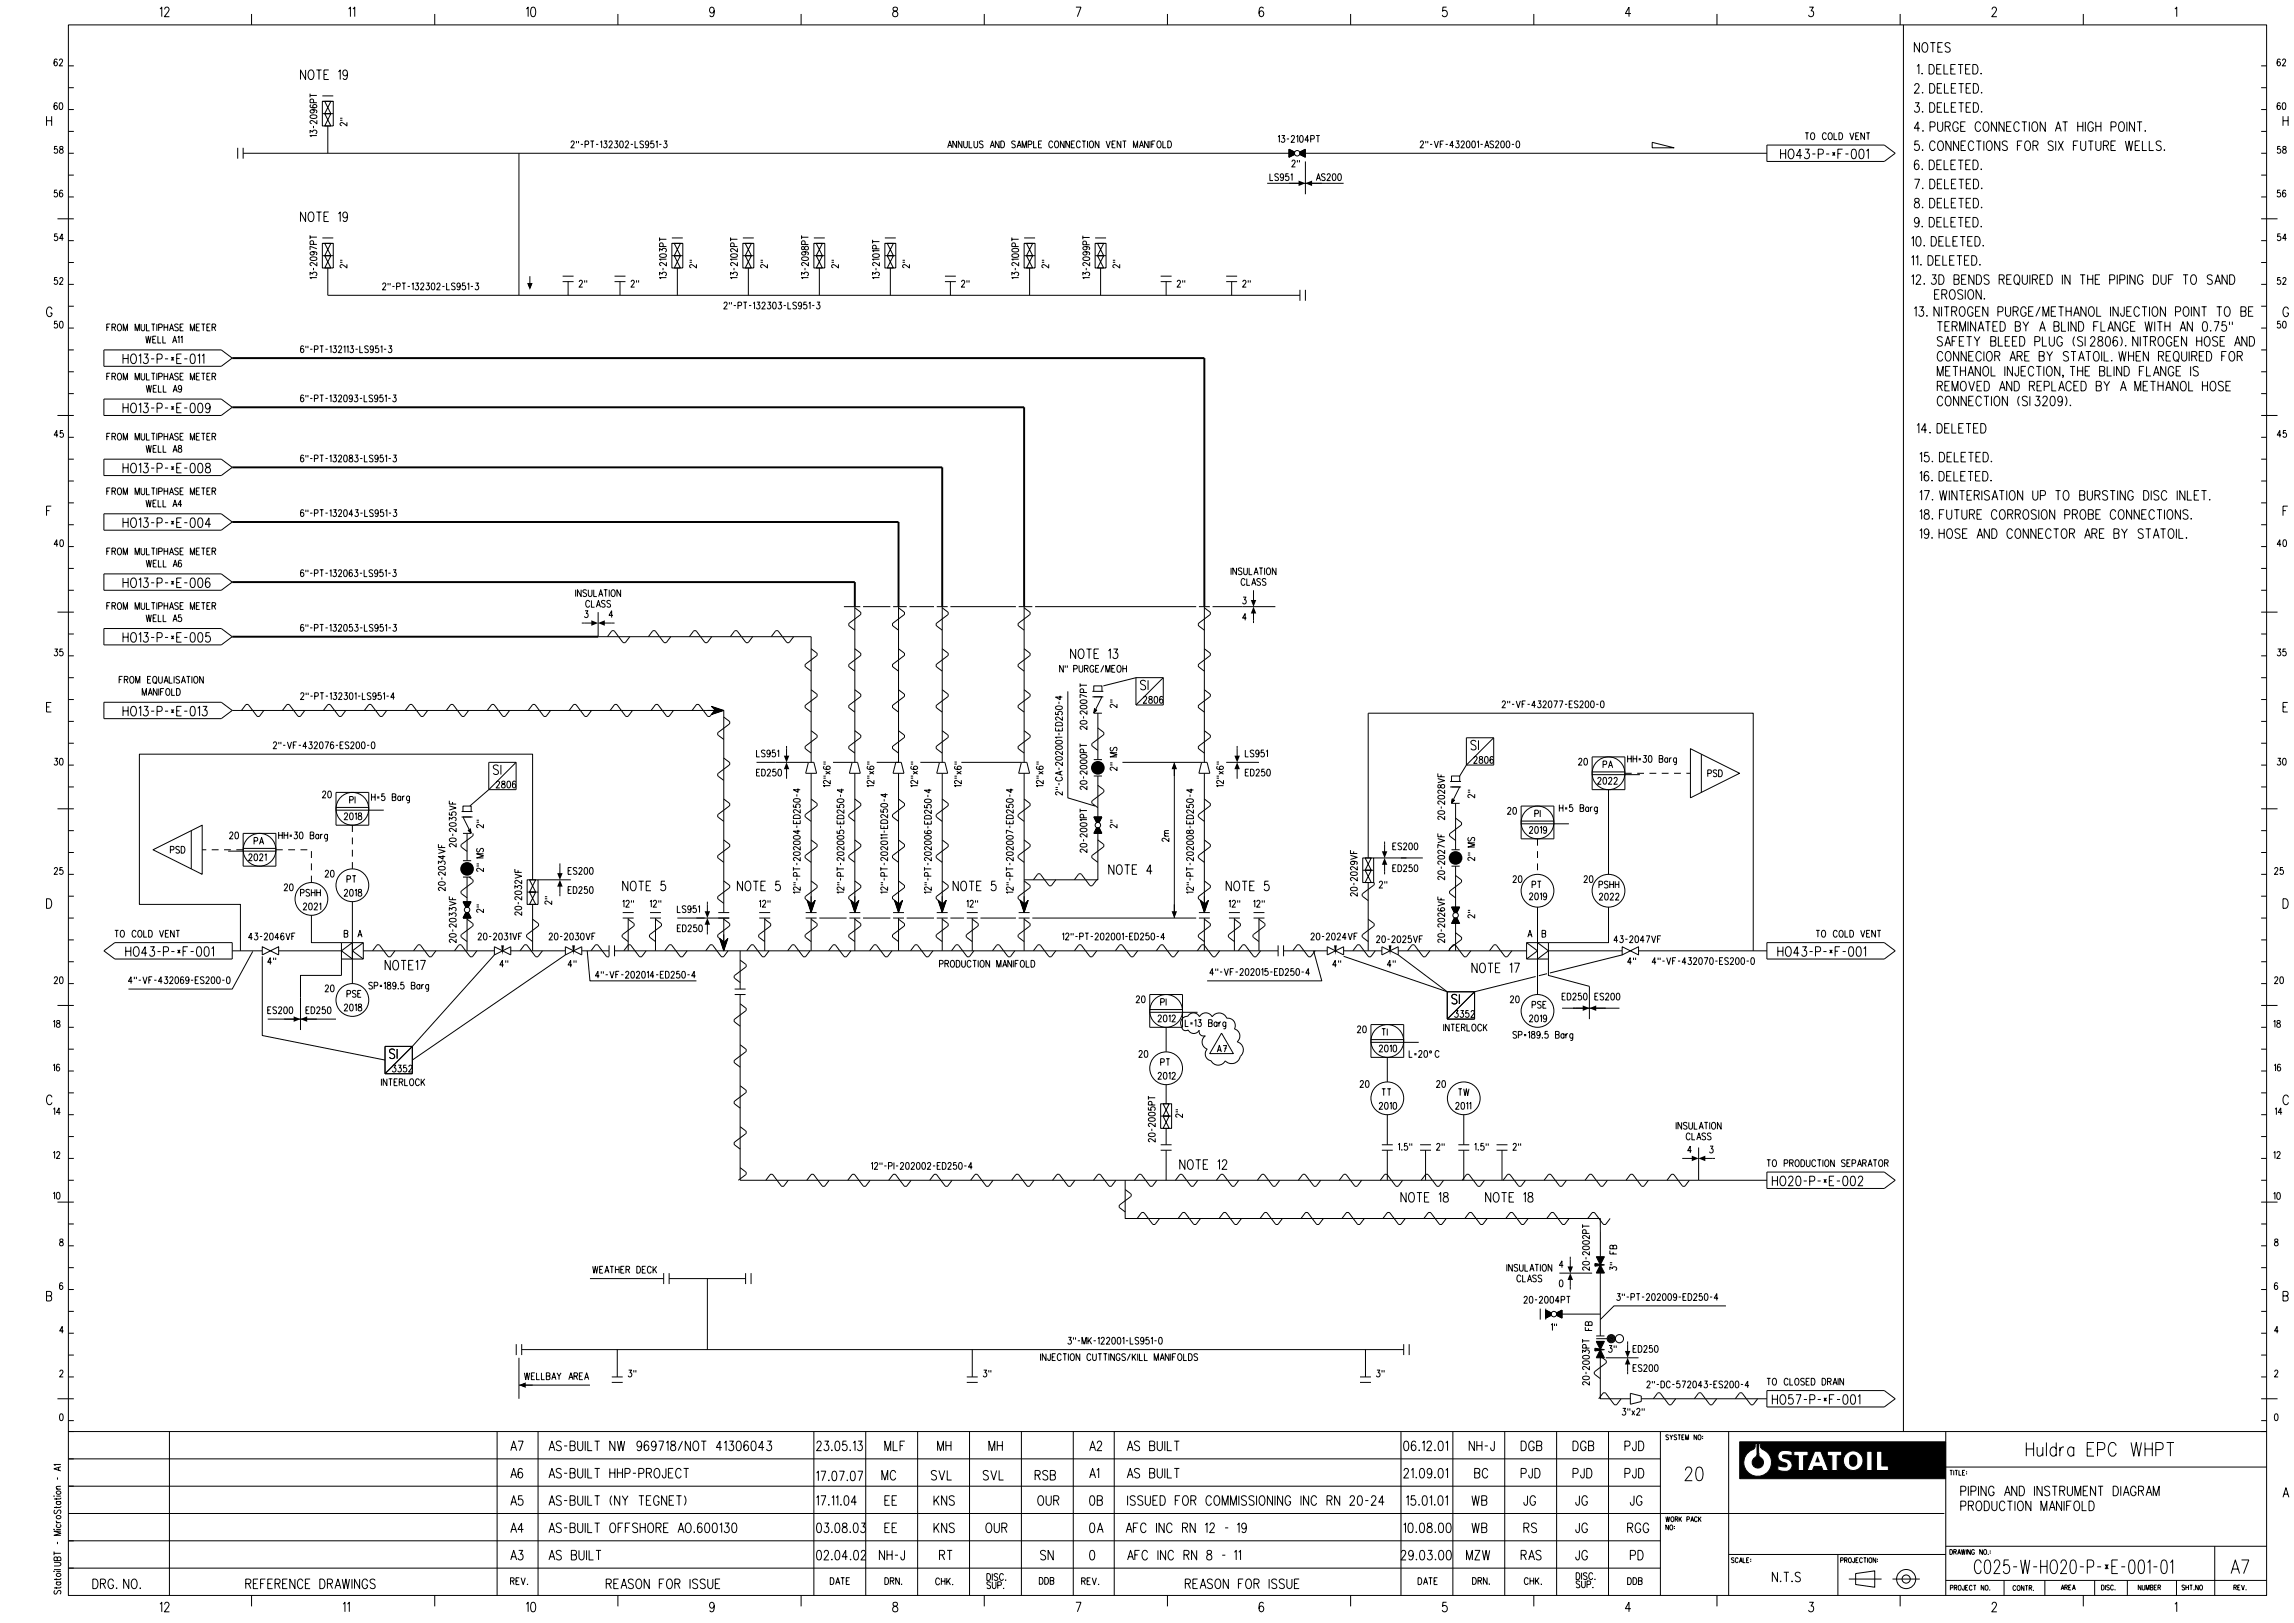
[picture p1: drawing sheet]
<svg xmlns="http://www.w3.org/2000/svg" width="1189mm" height="841mm" viewBox="0 0 1189 841" stroke-linecap="round" stroke-linejoin="round" font-family="sans-serif">
<defs><g id="words">
<g font-size="7.1">
<text x="1050" y="755">Huldra EPC WHPT</text>
<text x="873" y="767">20</text>
<text x="1023" y="815">C025-W-HO20-P-*E-001-01</text>
<text x="1156" y="815">A7</text>
</g>
<g font-size="5">
<text x="83" y="9">12</text>
<text x="181" y="9">11</text>
<text x="273" y="9">10</text>
<text x="368" y="9">9</text>
<text x="463" y="9">8</text>
<text x="558" y="9">7</text>
<text x="653" y="9">6</text>
<text x="748" y="9">5</text>
<text x="842" y="9">4</text>
<text x="937" y="9">3</text>
<text x="1032" y="9">2</text>
<text x="1127" y="9">1</text>
<text x="992" y="27">NOTES</text>
<text x="156" y="41">NOTE 19</text>
<text x="994" y="38">1. DELETED.</text>
<text x="992" y="48">2. DELETED.</text>
<text x="992" y="58">3. DELETED.</text>
<text x="24" y="65">H</text>
<text x="1183" y="65">H</text>
<text x="992" y="68">4. PURGE CONNECTION AT HIGH POINT.</text>
<text x="992" y="78">5. CONNECTIONS FOR SIX FUTURE WELLS.</text>
<text x="923" y="82">HO43-P-*F-001</text>
<text x="992" y="88">6. DELETED.</text>
<text x="992" y="98">7. DELETED.</text>
<text x="992" y="108">8. DELETED.</text>
<text x="156" y="115">NOTE 19</text>
<text x="992" y="118">9. DELETED.</text>
<text x="991" y="128">10. DELETED.</text>
<text x="991" y="137">11. DELETED.</text>
<text x="991" y="147">12. 3D BENDS REQUIRED IN THE PIPING DUF TO SAND</text>
<text x="997" y="155">EROSION.</text>
<text x="24" y="164">G</text>
<text x="992" y="164">13. NITROGEN PURGE/METHANOL INJECTION POINT TO BE</text>
<text x="1183" y="164">G</text>
<text x="997" y="172">TERMINATED BY A BLIND FLANGE WITH AN 0.75&quot;</text>
<text x="997" y="179">SAFETY BLEED PLUG (SI 2806). NITROGEN HOSE AND</text>
<text x="64" y="188">HO13-P-*E-011</text>
<text x="997" y="187">CONNECIOR ARE BY STATOIL. WHEN REQUIRED FOR</text>
<text x="997" y="195">METHANOL INJECTION, THE BLIND FLANGE IS</text>
<text x="997" y="203">REMOVED AND REPLACED BY A METHANOL HOSE</text>
<text x="64" y="214">HO13-P-*E-009</text>
<text x="998" y="210">CONNECTION (SI 3209).</text>
<text x="994" y="224">14. DELETED</text>
<text x="995" y="239">15. DELETED.</text>
<text x="64" y="245">HO13-P-*E-008</text>
<text x="995" y="249">16. DELETED.</text>
<text x="995" y="259">17. WINTERISATION UP TO BURSTING DISC INLET.</text>
<text x="24" y="267">F</text>
<text x="995" y="269">18. FUTURE CORROSION PROBE CONNECTIONS.</text>
<text x="1183" y="267">F</text>
<text x="64" y="273">HO13-P-*E-004</text>
<text x="995" y="279">19. HOSE AND CONNECTOR ARE BY STATOIL.</text>
<text x="64" y="304">HO13-P-*E-006</text>
<text x="64" y="333">HO13-P-*E-005</text>
<text x="555" y="341">NOTE 13</text>
<text x="591" y="357">SI</text>
<text x="24" y="369">E</text>
<text x="64" y="371">HO13-P-*E-013</text>
<text x="1183" y="369">E</text>
<text x="762" y="389">SI</text>
<text x="256" y="401">SI</text>
<text x="575" y="453">NOTE 4</text>
<text x="323" y="462">NOTE 5</text>
<text x="382" y="462">NOTE 5</text>
<text x="494" y="462">NOTE 5</text>
<text x="636" y="462">NOTE 5</text>
<text x="24" y="471">D</text>
<text x="1183" y="471">D</text>
<text x="65" y="496">HO43-P-*F-001</text>
<text x="921" y="496">HO43-P-*F-001</text>
<text x="200" y="503">NOTE17</text>
<text x="763" y="504">NOTE 17</text>
<text x="752" y="520">SI</text>
<text x="202" y="549">SI</text>
<text x="24" y="572">C</text>
<text x="1183" y="572">C</text>
<text x="611" y="606">NOTE 12</text>
<text x="919" y="614">HO20-P-*E-002</text>
<text x="726" y="623">NOTE 18</text>
<text x="770" y="623">NOTE 18</text>
<text x="24" y="674">B</text>
<text x="1183" y="674">B</text>
<text x="919" y="728">HO57-P-*F-001</text>
<text x="265" y="752">A7</text>
<text x="285" y="752">AS-BUILT NW 969718/NOT 41306043</text>
<text x="423" y="752">23.05.13</text>
<text x="459" y="752">MLF</text>
<text x="486" y="752">MH</text>
<text x="513" y="752">MH</text>
<text x="565" y="752">A2</text>
<text x="579" y="752">AS BUILT</text>
<text x="728" y="752">06.12.01</text>
<text x="762" y="752">NH-J</text>
<text x="788" y="752">DGB</text>
<text x="815" y="752">DGB</text>
<text x="842" y="752">PJD</text>
<text x="265" y="766">A6</text>
<text x="285" y="766">AS-BUILT HHP-PROJECT</text>
<text x="423" y="767">17.07.07</text>
<text x="457" y="767">MC</text>
<text x="483" y="767">SVL</text>
<text x="510" y="767">SVL</text>
<text x="537" y="767">RSB</text>
<text x="565" y="766">A1</text>
<text x="583" y="766">AS BUILT</text>
<text x="728" y="766">21.09.01</text>
<text x="764" y="766">BC</text>
<text x="788" y="766">PJD</text>
<text x="815" y="766">PJD</text>
<text x="842" y="766">PJD</text>
<text x="1016" y="775">PIPING AND INSTRUMENT DIAGRAM</text>
<text x="1183" y="776">A</text>
<text x="265" y="780">A5</text>
<text x="285" y="780">AS-BUILT (NY TEGNET)</text>
<text x="423" y="780">17.11.04</text>
<text x="459" y="780">EE</text>
<text x="484" y="780">KNS</text>
<text x="538" y="780">OUR</text>
<text x="565" y="780">0B</text>
<text x="578" y="780">ISSUED FOR COMMISSIONING INC RN 20-24</text>
<text x="729" y="780">15.01.01</text>
<text x="763" y="780">WB</text>
<text x="790" y="780">JG</text>
<text x="817" y="780">JG</text>
<text x="845" y="780">JG</text>
<text x="1016" y="783">PRODUCTION MANIFOLD</text>
<text x="265" y="794">A4</text>
<text x="285" y="794">AS-BUILT OFFSHORE AO.600130</text>
<text x="423" y="794">03.08.03</text>
<text x="459" y="794">EE</text>
<text x="484" y="794">KNS</text>
<text x="511" y="794">OUR</text>
<text x="565" y="794">0A</text>
<text x="580" y="794">AFC INC RN 12 - 19</text>
<text x="728" y="794">10.08.00</text>
<text x="763" y="794">WB</text>
<text x="790" y="794">RS</text>
<text x="817" y="794">JG</text>
<text x="844" y="794">RGG</text>
<text x="265" y="808">A3</text>
<text x="285" y="808">AS BUILT</text>
<text x="423" y="808">02.04.02</text>
<text x="456" y="808">NH-J</text>
<text x="487" y="808">RT</text>
<text x="539" y="808">SN</text>
<text x="565" y="808">0</text>
<text x="577" y="808">AFC INC RN 8 - 11</text>
<text x="726" y="808">29.03.00</text>
<text x="760" y="808">MZW</text>
<text x="788" y="808">RAS</text>
<text x="817" y="808">JG</text>
<text x="845" y="808">PD</text>
<text x="919" y="820">N.T.S</text>
<text x="48" y="823">DRG. NO.</text>
<text x="127" y="823">REFERENCE DRAWINGS</text>
<text x="314" y="823">REASON FOR ISSUE</text>
<text x="614" y="823">REASON FOR ISSUE</text>
<text x="83" y="835">12</text>
<text x="178" y="835">11</text>
<text x="273" y="835">10</text>
<text x="368" y="835">9</text>
<text x="463" y="835">8</text>
<text x="558" y="835">7</text>
<text x="653" y="835">6</text>
<text x="748" y="835">5</text>
<text x="842" y="835">4</text>
<text x="937" y="835">3</text>
<text x="1032" y="835">2</text>
<text x="1127" y="835">1</text>
</g>
<g font-size="3.5">
<text x="28" y="34">62</text>
<text x="1180" y="34">62</text>
<text x="28" y="57">60</text>
<text x="1180" y="57">60</text>
<text x="296" y="77">2&quot;-PT-132302-LS951-3</text>
<text x="491" y="77">ANNULUS AND SAMPLE CONNECTION VENT MANIFOLD</text>
<text x="662" y="74">13-2104PT</text>
<text x="736" y="77">2&quot;-VF-432001-AS200-0</text>
<text x="936" y="72">TO COLD VENT</text>
<text x="28" y="79">58</text>
<text x="1180" y="79">58</text>
<text x="670" y="86">2&quot;</text>
<text x="658" y="94">LS951</text>
<text x="682" y="94">AS200</text>
<text x="28" y="102">56</text>
<text x="1180" y="102">56</text>
<text x="28" y="125">54</text>
<text x="1180" y="125">54</text>
<text x="28" y="147">52</text>
<text x="300" y="149">2&quot;</text>
<text x="327" y="149">2&quot;</text>
<text x="498" y="149">2&quot;</text>
<text x="610" y="149">2&quot;</text>
<text x="644" y="149">2&quot;</text>
<text x="1180" y="147">52</text>
<text x="198" y="150">2&quot;-PT-132302-LS951-3</text>
<text x="375" y="160">2&quot;-PT-132303-LS951-3</text>
<text x="28" y="170">50</text>
<text x="55" y="171">FROM MULTIPHASE METER</text>
<text x="1180" y="170">50</text>
<text x="74" y="178">WELL A11</text>
<text x="156" y="183">6&quot;-PT-132113-LS951-3</text>
<text x="55" y="197">FROM MULTIPHASE METER</text>
<text x="74" y="203">WELL A9</text>
<text x="156" y="208">6&quot;-PT-132093-LS951-3</text>
<text x="28" y="227">45</text>
<text x="1180" y="227">45</text>
<text x="55" y="228">FROM MULTIPHASE METER</text>
<text x="74" y="234">WELL A8</text>
<text x="156" y="239">6&quot;-PT-132083-LS951-3</text>
<text x="55" y="256">FROM MULTIPHASE METER</text>
<text x="74" y="263">WELL A4</text>
<text x="156" y="268">6&quot;-PT-132043-LS951-3</text>
<text x="28" y="283">40</text>
<text x="55" y="287">FROM MULTIPHASE METER</text>
<text x="1180" y="283">40</text>
<text x="74" y="294">WELL A6</text>
<text x="156" y="299">6&quot;-PT-132063-LS951-3</text>
<text x="638" y="298">INSULATION</text>
<text x="643" y="303">CLASS</text>
<text x="298" y="309">INSULATION</text>
<text x="55" y="316">FROM MULTIPHASE METER</text>
<text x="304" y="315">CLASS</text>
<text x="644" y="313">3</text>
<text x="74" y="322">WELL A5</text>
<text x="303" y="320">3</text>
<text x="316" y="320">4</text>
<text x="644" y="321">4</text>
<text x="156" y="327">6&quot;-PT-132053-LS951-3</text>
<text x="28" y="340">35</text>
<text x="1180" y="340">35</text>
<text x="549" y="348">N&quot; PURGE/MEOH</text>
<text x="62" y="354">FROM EQUALISATION</text>
<text x="74" y="360">MANIFOLD</text>
<text x="156" y="362">2&quot;-PT-132301-LS951-4</text>
<text x="593" y="364">2806</text>
<text x="779" y="367">2&quot;-VF-432077-ES200-0</text>
<text x="142" y="388">2&quot;-VF-432076-ES200-0</text>
<text x="392" y="392">LS951</text>
<text x="645" y="392">LS951</text>
<text x="764" y="396">2806</text>
<text x="844" y="395">HH=30 Barg</text>
<text x="28" y="396">30</text>
<text x="818" y="396">20</text>
<text x="831" y="398">PA</text>
<text x="1180" y="396">30</text>
<text x="392" y="402">ED250</text>
<text x="645" y="402">ED250</text>
<text x="828" y="406">2022</text>
<text x="885" y="402">PSD</text>
<text x="167" y="413">20</text>
<text x="257" y="408">2806</text>
<text x="181" y="416">PI</text>
<text x="193" y="415">H=5 Barg</text>
<text x="178" y="425">2018</text>
<text x="781" y="422">20</text>
<text x="795" y="423">PI</text>
<text x="808" y="421">H=5 Barg</text>
<text x="793" y="432">2019</text>
<text x="119" y="435">20</text>
<text x="132" y="437">PA</text>
<text x="144" y="435">HH=30 Barg</text>
<text x="88" y="442">PSD</text>
<text x="722" y="440">ES200</text>
<text x="129" y="446">2021</text>
<text x="28" y="453">25</text>
<text x="168" y="454">20</text>
<text x="294" y="453">ES200</text>
<text x="722" y="452">ED250</text>
<text x="1179" y="453">25</text>
<text x="147" y="462">20</text>
<text x="180" y="457">PT</text>
<text x="715" y="460">2&quot;</text>
<text x="784" y="457">20</text>
<text x="794" y="460">PT</text>
<text x="821" y="457">20</text>
<text x="829" y="460">PSHH</text>
<text x="156" y="464">PSHH</text>
<text x="178" y="464">2018</text>
<text x="294" y="463">ED250</text>
<text x="793" y="466">2019</text>
<text x="829" y="466">2022</text>
<text x="157" y="471">2021</text>
<text x="323" y="470">12&quot;</text>
<text x="337" y="470">12&quot;</text>
<text x="351" y="473">LS951</text>
<text x="394" y="470">12&quot;</text>
<text x="501" y="470">12&quot;</text>
<text x="637" y="470">12&quot;</text>
<text x="650" y="470">12&quot;</text>
<text x="60" y="486">TO COLD VENT</text>
<text x="178" y="486">B</text>
<text x="185" y="486">A</text>
<text x="351" y="483">ED250</text>
<text x="792" y="486">A</text>
<text x="799" y="486">B</text>
<text x="941" y="486">TO COLD VENT</text>
<text x="129" y="487">43-2046VF</text>
<text x="248" y="487">20-2031VF</text>
<text x="285" y="487">20-2030VF</text>
<text x="551" y="487">12&quot;-PT-202001-ED250-4</text>
<text x="679" y="487">20-2024VF</text>
<text x="713" y="488">20-2025VF</text>
<text x="837" y="488">43-2047VF</text>
<text x="139" y="500">4&quot;</text>
<text x="259" y="501">4&quot;</text>
<text x="294" y="501">4&quot;</text>
<text x="487" y="501">PRODUCTION MANIFOLD</text>
<text x="691" y="501">4&quot;</text>
<text x="719" y="501">4&quot;</text>
<text x="844" y="500">4&quot;</text>
<text x="856" y="500">4&quot;-VF-432070-ES200-0</text>
<text x="28" y="510">20</text>
<text x="67" y="510">4&quot;-VF-432069-ES200-0</text>
<text x="309" y="507">4&quot;-VF-202014-ED250-4</text>
<text x="627" y="505">4&quot;-VF-202015-ED250-4</text>
<text x="1179" y="510">20</text>
<text x="168" y="514">20</text>
<text x="191" y="513">SP=189.5 Barg</text>
<text x="180" y="517">PSE</text>
<text x="589" y="520">20</text>
<text x="602" y="521">PI</text>
<text x="783" y="520">20</text>
<text x="810" y="518">ED250</text>
<text x="827" y="518">ES200</text>
<text x="139" y="525">ES200</text>
<text x="159" y="525">ED250</text>
<text x="178" y="524">2018</text>
<text x="754" y="527">3352</text>
<text x="794" y="522">PSE</text>
<text x="28" y="532">18</text>
<text x="600" y="529">2012</text>
<text x="614" y="532">L=13 Barg</text>
<text x="793" y="529">2019</text>
<text x="1178" y="532">18</text>
<text x="703" y="535">20</text>
<text x="716" y="537">TI</text>
<text x="748" y="534">INTERLOCK</text>
<text x="784" y="538">SP=189.5 Barg</text>
<text x="631" y="545">A7</text>
<text x="715" y="545">2010</text>
<text x="590" y="548">20</text>
<text x="730" y="548">L=20°C</text>
<text x="28" y="555">16</text>
<text x="203" y="555">3352</text>
<text x="602" y="552">PT</text>
<text x="1179" y="555">16</text>
<text x="198" y="563">INTERLOCK</text>
<text x="600" y="559">2012</text>
<text x="705" y="563">20</text>
<text x="745" y="563">20</text>
<text x="716" y="568">TT</text>
<text x="756" y="568">TW</text>
<text x="715" y="575">2010</text>
<text x="754" y="575">2011</text>
<text x="28" y="578">14</text>
<text x="1179" y="578">14</text>
<text x="869" y="585">INSULATION</text>
<text x="874" y="591">CLASS</text>
<text x="725" y="596">1.5&quot;</text>
<text x="745" y="596">2&quot;</text>
<text x="764" y="596">1.5&quot;</text>
<text x="784" y="596">2&quot;</text>
<text x="875" y="597">4</text>
<text x="886" y="597">3</text>
<text x="28" y="600">12</text>
<text x="452" y="606">12&quot;-PI-202002-ED250-4</text>
<text x="916" y="605">TO PRODUCTION SEPARATOR</text>
<text x="1178" y="600">12</text>
<text x="28" y="621">10</text>
<text x="1178" y="621">10</text>
<text x="31" y="646">8</text>
<text x="1179" y="646">8</text>
<text x="307" y="660">WEATHER DECK</text>
<text x="781" y="659">INSULATION</text>
<text x="808" y="657">4</text>
<text x="786" y="664">CLASS</text>
<text x="31" y="668">6</text>
<text x="808" y="667">0</text>
<text x="1179" y="668">6</text>
<text x="790" y="675">20-2004PT</text>
<text x="838" y="674">3&quot;-PT-202009-ED250-4</text>
<text x="804" y="689">1&quot;</text>
<text x="31" y="691">4</text>
<text x="1179" y="691">4</text>
<text x="553" y="697">3&quot;-MK-122001-LS951-0</text>
<text x="834" y="701">3&quot;</text>
<text x="846" y="701">ED250</text>
<text x="539" y="705">INJECTION CUTTINGS/KILL MANIFOLDS</text>
<text x="31" y="713">2</text>
<text x="326" y="713">3&quot;</text>
<text x="510" y="713">3&quot;</text>
<text x="713" y="713">3&quot;</text>
<text x="846" y="711">ES200</text>
<text x="1179" y="713">2</text>
<text x="272" y="715">WELLBAY AREA</text>
<text x="854" y="719">2&quot;-DC-572043-ES200-4</text>
<text x="916" y="718">TO CLOSED DRAIN</text>
<text x="31" y="736">0</text>
<text x="841" y="733">3&quot;x2&quot;</text>
<text x="1179" y="736">0</text>
<text x="265" y="821">REV.</text>
<text x="430" y="821">DATE</text>
<text x="459" y="821">DRN.</text>
<text x="485" y="821">CHK.</text>
<text x="512" y="819">DISC.</text>
<text x="539" y="821">DDB</text>
<text x="561" y="821">REV.</text>
<text x="735" y="821">DATE</text>
<text x="763" y="821">DRN.</text>
<text x="790" y="821">CHK.</text>
<text x="817" y="818">DISC.</text>
<text x="844" y="821">DDB</text>
<text x="512" y="823">SUP.</text>
<text x="817" y="823">SUP.</text>
</g>
<g font-size="2.8">
<text x="32" y="792" transform="rotate(-90 32 792)">croStati</text>
<text x="32" y="800" transform="rotate(-90 32 800)">- Mi</text>
</g>
<g font-size="2.5">
<text x="863" y="746">SYSTEM NO:</text>
<text x="1011" y="764">TITLE:</text>
<text x="863" y="789">WORK PACK</text>
<text x="863" y="793">NO:</text>
<text x="897" y="810">SCALE:</text>
<text x="954" y="810">PROJECTION:</text>
<text x="1011" y="805">DRAWING NO.:</text>
<text x="1011" y="824">PROJECT NO.</text>
<text x="1043" y="824">CONTR.</text>
<text x="1068" y="824">AREA</text>
<text x="1089" y="824">DISC.</text>
<text x="1108" y="824">NUMBER</text>
<text x="1131" y="824">SHT.NO</text>
<text x="1158" y="824">REV.</text>
</g>
</g></defs>
<g fill="none" stroke="#000" stroke-width=".52">
<path d="M35 13h1140v814h-1140zM130 7v6M225 7v6M320 7v6M415 7v6M510 7v6M605 7v6M700 7v6M795 7v6M890 7v6M985 7v6M987 13v729"/>
<path d="M1080 7v6M35 34h3M1172 34h3M35 57h3M35 45h3M161 49h3M161 49v1M161 60a1.7 1.7 0 0 1 2-1 1.7 1.7 0 0 1 1 2 1.8 1.8 0 0 1-2 1 1.8 1.8 0 0 1-1-2zM161 54a1.7 1.7 0 0 0 1 2 1.7 1.7 0 0 0 2-1 1 1 0 0 0-1-1 1 1 0 0 0 0 2M162 57h1a1.1 1.1 0 0 1-1 2 1.1 1.1 0 0 1-1-2h3v1M163 53l-1-1h-1v1h3M167 53h6"/>
<path d="M167 50h6M167 53h6v12h-6zM167 59h6M168 59h3l-1 3zM168 53h3l-1 3zM1172 57h3M1172 45h3M35 79h3M35 68h3M123 77v5M126 79h542M126 77v5"/>
<path d="M161 69v-1h1a1 1 0 0 1 2 0 1 1 0 0 1 0 1M162 65v1M164 70h-3v1M164 62v2l-3-2v2h1M170 65v14M170 62l1 3h-3zM176 62h1M176 61h1M180 63v2l-3-2-1 2h1M269 79v74M668 77v4M669 78v3"/>
<path d="M670 78v3M670 78v2M671 79v1M674 79l3-2v5l-3-2M674 79h.1M674 79v1M674 78v2M675 78v3M676 78v3M676 77v4M677 79h239M856 74l12 3h-12z"/>
<path d="M916 75h61l5 4-5 5h-61zM1172 79h3M1172 68h3M35 91h3M657 95h39M671 80l-3 2v-5l3 2v1M674 80h.1M677 84v17M1172 91h3M30 113h8M35 102h3M1172 113h8"/>
<path d="M1172 102h3M35 136h3M35 125h3M161 122v2M161 123h3M161 134a1.7 1.7 0 0 1 2-1 1.7 1.7 0 0 1 1 2 1.8 1.8 0 0 1-2 0 1.8 1.8 0 0 1-1-1zM162 130l1 1a.9 .9 0 0 1-1 1 .9 .9 0 0 1-1-1h3v1M162 139v1M163 127l-1-2h-1v2h3M164 129l-3-1v1M164 136v2l-3-2v1l1 1M167 126h6"/>
<path d="M167 123h6M167 126h6v13h-6zM167 132h6M168 132h3l-1 4zM168 126h3l-1 3zM170 139v14h504M170 136l1 3h-3zM176 136h1M176 135h1M180 137v2l-3-2-1 1 1 1M342 130v-1l1 1a1.1 1.1 0 0 1 2-1 1 1 0 0 1 0 2M342 124h3"/>
<path d="M342 123v2M342 132a1.7 1.7 0 0 1 2-1 1.7 1.7 0 0 1 1 2 1.8 1.8 0 0 1-2 1 1.8 1.8 0 0 1-1-2zM344 139v1M344 128v-2h-2v2h3M345 134h-3l1 1M345 136v2l-2-2-1 1 1 1M348 126h6v13h-6zM348 132h6M348 126h6M348 123h6M349 132h4l-2 4zM349 126h4l-2 3z"/>
<path d="M351 136l2 3h-4zM351 139v14M357 136h2M357 135h2M361 137v2l-3-2-1 1 1 1M379 124h3M379 123v2M379 132a1.7 1.7 0 0 1 2-1 1.7 1.7 0 0 1 1 2 1.8 1.8 0 0 1-2 1 1.8 1.8 0 0 1-1-2zM380 139v1M381 128l-1-2h-1v2h3M382 136v2l-3-2v1l1 1M382 129v2l-3-2v1h1"/>
<path d="M382 134h-3v1M385 126h6M385 123h6M385 126h6v13h-6zM385 132h6M386 132h3l-1 4zM386 126h3l-1 3zM388 139v14M388 136l1 3h-3zM394 136h1M394 135h1M398 137v2l-3-2-1 1 1 1"/>
<path d="M415 123h4M415 122v2M416 134a1.7 1.7 0 0 1 2-1 1.7 1.7 0 0 1 1 2 1.8 1.8 0 0 1-2 0 1.8 1.8 0 0 1-1-1zM416 128v1a1.8 1.8 0 0 1 3-1 1.1 1.1 0 0 1-1 2 1.1 1.1 0 0 1-1-2zM417 130v1a.9 .9 0 0 1-1 1 .9 .9 0 0 1 0-1h3v1M417 139v1M417 127v-2h-1l-1 2h4M419 136v2l-3-2-1 1 1 1M422 126h5M422 123h5M422 126h5v13h-5zM422 132h5"/>
<path d="M423 132h3l-1 4zM423 126h3l-1 3zM425 139v14M425 136l1 3h-3zM431 136h1M431 135h1M435 137v2l-3-2-1 1 1 1M452 125h4M452 124v2M452 132a1.7 1.7 0 0 1 2-1 1.7 1.7 0 0 1 2 2 1.8 1.8 0 0 1-2 1 1.8 1.8 0 0 1-2-2zM454 139v1M454 129v-2h-2v2h4"/>
<path d="M456 136v2l-3-2-1 1 1 1M456 134h-4l1 1M456 130h-4l1 1M459 126h5M459 123h5M459 126h5v13h-5zM459 132h5M460 132h3l-2 4zM460 126h3l-2 3zM461 139v14M461 136l2 3h-3zM468 136h1"/>
<path d="M468 135h1M471 137v2l-2-2-1 1 1 1M524 124h4M524 123v2M525 132a1.7 1.7 0 0 1 2-1 1.7 1.7 0 0 1 1 2 1.8 1.8 0 0 1-2 1 1.8 1.8 0 0 1-1-2zM525 129a1.7 1.7 0 0 1 2-1 1.7 1.7 0 0 1 1 2 1.8 1.8 0 0 1-2 1 1.8 1.8 0 0 1-1-2zM526 139v1M526 128v-2h-1l-1 2h4M528 136v2l-3-2-1 1 1 1M528 134h-4l1 1M531 126h5v13h-5zM531 132h5"/>
<path d="M531 126h5M531 123h5M532 132h3l-1 4zM532 126h3l-1 3zM534 139v14M534 136l1 3h-3zM540 136h1M540 135h1M544 137v2l-3-2-1 1 1 1M561 123h4M561 122v2M561 134a1.7 1.7 0 0 1 2-1 1.7 1.7 0 0 1 2 2 1.8 1.8 0 0 1-2 0 1.8 1.8 0 0 1-2-1z"/>
<path d="M562 130l1 1a.9 .9 0 0 1-1 1 .9 .9 0 0 1 0-1h3l-1 1M562 128h1a.9 .9 0 0 1-1 1 .9 .9 0 0 1 0-1h3l-1 1M563 139v1M563 127v-2h-2v2h4M565 136v2l-3-2-1 1 1 1M568 126h5M568 123h5M568 126h5v13h-5zM568 132h5M569 132h3l-2 4zM569 126h3l-2 3zM570 139v14"/>
<path d="M570 136l2 3h-3zM577 136h1M577 135h1M580 137v2l-2-2-1 1 1 1M1172 136h3M1172 125h3M35 159h3M35 147h3M161 143v-2l1 1a1.1 1.1 0 0 1 2-1 1 1 0 0 1 0 2M164 144h-3v1M274 147h1v2zM275 143v4"/>
<path d="M292 146h5M292 143h5M294 146v7M319 146h5M319 143h5M321 146v7M342 143v-2l1 1a1.1 1.1 0 0 1 2-1 1 1 0 0 1 0 2M345 144h-3l1 1M379 143v-2l1 1a1.1 1.1 0 0 1 2-1 1 1 0 0 1 0 2M382 144h-3v1M415 143v-2l2 1a1 1 0 0 1 1-1 1 1 0 0 1 0 2M419 144h-4l1 1"/>
<path d="M452 143v-2l2 1a1 1 0 0 1 1-1 1 1 0 0 1 0 2M456 144h-4l1 1M490 146h5M490 143h5M493 146v7M524 143v-2l2 1a1 1 0 0 1 1-1 1 1 0 0 1 0 2M528 144h-4l1 1M561 143v-2l2 1a1 1 0 0 1 1-1 1 1 0 0 1 0 2M565 144h-4l1 1M602 146h5M602 143h5M604 146v7"/>
<path d="M636 146h5M636 143h5M638 146v7M674 150v6M677 150v6M1172 159h3M1172 147h3M35 170h3M1172 170h3M35 193h3M35 181h3M54 181h61l5 5-5 4h-61z"/>
<path d="M1172 193h3M1172 181h3M30 215h8M35 204h3M54 207h61l5 4-5 4h-61zM1172 215h8M1172 204h3M35 238h3M35 227h3M54 238h61l5 4-5 4h-61zM1172 238h3M1172 227h3"/>
<path d="M35 249h3M1172 249h3M35 272h3M35 261h3M54 266h61l5 4-5 5h-61zM1172 272h3M1172 261h3M35 295h3M35 283h3M54 297h61l5 5-5 4h-61zM1172 295h3M1172 283h3"/>
<path d="M30 317h8M35 306h3M310 317v13h110v65M437 314h9M443 315l3 3v1l-6 4v1l3 3M443 314v81M447 314h14M463 314h7M466 315l3 3v1l-6 4v1l3 3M466 314v81M471 314h13M486 314h5"/>
<path d="M488 315l3 3v1l-6 4v1l3 3M488 314v81M493 314h34M528 314h7M531 315l3 3v1l-6 4v1l3 3M531 314v81M536 314h84M621 314h6M624 315l3 3v1l-6 4v1l3 3M624 314v81M650 306v6M650 317v6"/>
<path d="M661 314h-33M1172 317h8M1172 306h3M35 340h3M35 329h3M54 326h61l5 4-5 4h-61zM302 323h5M313 323h6M315 330l2-3h1l5 6h1l2-3M336 330l2-3h1l5 6h1l3-3M357 330l2-3h2l4 6h1l3-3M379 330l2-3h1l4 6h1l3-3"/>
<path d="M400 330l2-3h1l5 6h1l2-3M420 336l4 3-1 1-6 4 1 2 2 2M443 336l3 3v1l-6 4v2l3 2M466 336l3 3v1l-6 4v2l3 2M488 336l3 3v1l-6 4v2l3 2M531 336l3 3v1l-6 4v2l3 2M624 336l3 3v1l-6 4v2l3 2M1172 340h3M1172 329h3M35 351h3M420 357l4 3-1 1-6 5 1 1 2 2M443 357l3 3v1l-6 5v1l3 2"/>
<path d="M466 357l3 3v1l-6 5v1l3 2M488 357l3 3v1l-6 5v1l3 2M531 357l3 3v1l-6 5v1l3 2M553 358v55l15 5M560 354v2M560 355h3M562 359v-2h-2v2h3M566 358h6M567 358v-3h4v3M589 351h14M589 351v14M589 351l-17 4"/>
<path d="M603 351v14h-14M603 351l-14 14M624 357l3 3v1l-6 5v1l3 2M1172 351h3M35 374h3M35 362h3M54 364h61l5 4-5 4h-61zM120 368h255v105M137 368l-3 3h-1l-4-6h-2l-2 3M158 368l-3 3h-1l-4-6h-1l-3 3M179 368l-3 3-5-6h-1l-2 3M200 368l-2 3h-1l-5-6h-1l-2 3"/>
<path d="M222 368l-3 3h-1l-5-6h-1l-2 3M243 368l-3 3h-1l-4-6h-2l-2 3M264 368l-3 3h-1l-4-6h-1l-2 3M285 368l-2 3h-1l-5-6h-1l-2 3M307 368l-3 3h-1l-5-6h-1l-2 3M328 368l-3 3h-1l-4-6h-2l-2 3M349 368l-3 3h-1l-4-6h-1l-3 3M369 366l6 2-6 2 2-2zM369 366h.1M369 370h.1M369 366v1M370 366v1"/>
<path d="M370 369v1M370 368l-2 3h-1l-5-6h-1l-2 3M370 367v1M371 367v1M371 368v2M371 367v3M371 367v2M372 367v2M373 367v2M373 368v1M374 368v1M374 368h.1"/>
<path d="M375 368h.1M375 372l3 2v1l-6 5v1l3 2M420 379l4 2-1 1-6 5 1 1 2 2M443 379l3 2v1l-6 5v1l3 2M466 379l3 2v1l-6 5v1l3 2M488 379l3 2v1l-6 5v1l3 2M531 379l3 2v1l-6 5v1l3 2M547 369v1h2a1.1 1.1 0 0 1 0-1 1.1 1.1 0 0 1 1 0 1.1 1.1 0 0 1 0 1M547 377v2h4v-2M547 375a1.9 1.9 0 0 1 2-1 1.9 1.9 0 0 1 2 2h-4zM547 366a1.7 1.7 0 0 1 2 0 1.7 1.7 0 0 1 1 1 1.8 1.8 0 0 1-2 1 1.8 1.8 0 0 1-1-2zM549 378v1"/>
<path d="M549 364v1M549 380v1M549 361v2l-2-2h4M551 371v2l-3-1-1 1h1M560 374a1.7 1.7 0 0 1 2-1 1.7 1.7 0 0 1 1 2 1.8 1.8 0 0 1-2 1 1.8 1.8 0 0 1-1-2zM560 366a1.7 1.7 0 0 1 2-1 1.7 1.7 0 0 1 1 2 1.8 1.8 0 0 1-2 1 1.8 1.8 0 0 1-1-2zM560 363a1.7 1.7 0 0 1 2-1 1.7 1.7 0 0 1 1 2 1.8 1.8 0 0 1-2 1 1.8 1.8 0 0 1-1-2zM562 371v1M563 376v2l-2-2-1 1 1 1M563 368v2l-2-2-1 1 1 1M563 361l-3-1v2M566 361h6"/>
<path d="M567 368h1l-1 1zM567 367l1 1h1l-2 1zM567 368v1l1-1M568 368l-1 1M569 377l3 3v1l-6 4v2l3 2M569 370v24M571 361l-4 9h4M575 364h2M575 363h2M579 365v2l-3-2-1 1 1 1M624 379l3 2v1l-6 5v1l3 2M1172 374h3"/>
<path d="M1172 362h3M35 396h3M35 385h3M267 395h-14v14M267 395v14h-14M267 395l-14 14M375 393l3 3-6 5v1l3 2M392 395h30l1 6h-5l1-6M408 387v5M408 398v6M427 396h1M427 395h1"/>
<path d="M427 397a1.7 1.7 0 0 0 1 2 1.7 1.7 0 0 0 2-1 1 1 0 0 0-1-1 1 1 0 0 0 0 2M428 400l2 1M430 400l-2 1M432 395h12l2 6h-6l2-6M449 396h2M449 395h2M450 397a1.7 1.7 0 0 0 1 2 1.7 1.7 0 0 0 2-1 1 1 0 0 0-1-1 1.1 1.1 0 0 0-1 2h1M451 400l2 1M453 400l-2 1M454 395h13l2 6h-6l1-6M472 396h1M472 395h1"/>
<path d="M473 397h-1a1.7 1.7 0 0 0 2 2 1.7 1.7 0 0 0 2-1 1.1 1.1 0 0 0-2-1 1 1 0 0 0 0 2M473 400l3 1M476 400l-3 1M477 395h13l1 6h-5l1-6M495 396h1M495 395h1M495 397a1.7 1.7 0 0 0 1 2 1.7 1.7 0 0 0 2-1 1 1 0 0 0-1-1 1 1 0 0 0 0 2M496 400l2 1M498 400l-2 1M498 395h34l2 6h-6l1-6M537 396h1M537 395h1"/>
<path d="M538 397h-1a1.7 1.7 0 0 0 2 2 1.7 1.7 0 0 0 2-1 1.1 1.1 0 0 0-2-1 1 1 0 0 0 0 2h1M538 400l3 1M541 400l-3 1M547 392a1.7 1.7 0 0 1 2 0 1.7 1.7 0 0 1 1 2 1.8 1.8 0 0 1-2 0 1.8 1.8 0 0 1-1-2zM547 387a1.7 1.7 0 0 1 2-1 1.7 1.7 0 0 1 1 2 1.8 1.8 0 0 1-2 1 1.8 1.8 0 0 1-1-2zM547 384a1.7 1.7 0 0 1 2-1 1.7 1.7 0 0 1 1 2 1.8 1.8 0 0 1-2 1 1.8 1.8 0 0 1-1-2zM549 398v1M549 400v1M551 400l-4 1 4 1M551 395v2l-3-2-1 1 1 1M551 389v2l-3-2-1 1 1 1M551 382h-4l1 1"/>
<path d="M560 385v2M560 386h3M560 397a1.7 1.7 0 0 1 2-1 1.7 1.7 0 0 1 1 2 1.8 1.8 0 0 1-2 1 1.8 1.8 0 0 1-1-2zM560 394a1.7 1.7 0 0 1 2-1 1.7 1.7 0 0 1 1 2 1.8 1.8 0 0 1-2 1 1.8 1.8 0 0 1-1-2zM560 391a1.7 1.7 0 0 1 2 0 1.7 1.7 0 0 1 1 1 1.8 1.8 0 0 1-2 1 1.8 1.8 0 0 1-1-2zM562 390v-2h-2v2h3M563 399v2l-2-2-1 2h1M567 394h4M575 396h2M575 395h2M576 387l-1 1 1 1 2-2 1 1-1 1M579 390h-4l4 1-4 1h4"/>
<path d="M579 397v2l-3-1-1 1h1M582 395h44l1 6h-6l2-6M609 396v2h-1zM609 395v81M631 396h1M631 395h1M631 397a1.7 1.7 0 0 0 1 2 1.7 1.7 0 0 0 2-1 1 1 0 0 0-1-1 1.1 1.1 0 0 0-1 2h1M632 400l2 1M634 400l-2 1M636 395h17M641 387v5M641 398v6"/>
<path d="M760 396l-3 6M774 382v14h-14M774 382h-14v14M774 382l-14 14M825 400h17M825 392h17v17h-17zM876 388l26 13-26 12zM882 391v20M1172 396h3M1172 385h3M30 419h8M35 408h3"/>
<path d="M174 420h25M174 418h17M174 411h17v17h-17zM233 415v2h3M233 418l3 1-3 1M235 416v1M253 409l-9 9M375 414l3 3v1l-6 4v1l3 3M411 417v1h2a1.1 1.1 0 0 1 0-1 1.1 1.1 0 0 1 1 0 1.1 1.1 0 0 1 0 1M411 414a1.7 1.7 0 0 1 2 0 1.7 1.7 0 0 1 2 1 1.8 1.8 0 0 1-2 1 1.8 1.8 0 0 1-2-2zM413 412v1M414 409v2l-3-2h4"/>
<path d="M415 419v2l-3-1-1 1h1M420 414l4 3-1 1-6 4 1 1 2 3M420 401v72M427 402h1M427 403h1M430 404v2l-3-2v2h1M430 407h-3v1M434 417v1h1a1.1 1.1 0 0 1 0-1 1.1 1.1 0 0 1 2 0 1.1 1.1 0 0 1 0 2M434 414a1.7 1.7 0 0 1 2 0 1.7 1.7 0 0 1 1 1 1.8 1.8 0 0 1-2 1 1.8 1.8 0 0 1-1-2zM436 412v1M436 409v2l-2-2h3M437 420v1l-2-1-1 1h1"/>
<path d="M443 414l3 3v1l-6 4v1l3 3M443 401v72M449 402h2M449 403h2M453 404v2l-3-2-1 2h1M453 407h-4l1 1M457 419v2h1a1.1 1.1 0 0 1 0-2 1.1 1.1 0 0 1 2 1 1.1 1.1 0 0 1-1 1M457 417a1.7 1.7 0 0 1 2-1 1.7 1.7 0 0 1 1 2 1.8 1.8 0 0 1-2 1 1.8 1.8 0 0 1-1-2zM458 414v1M459 411v2l-2-1h3M466 414l3 3v1l-6 4v1l3 3M466 401v72"/>
<path d="M472 402h1M472 403h1M476 404v2l-3-2-1 2h1M476 407h-4l1 1M479 417v1l2 1a1.1 1.1 0 0 1 0-2 1.1 1.1 0 0 1 1 0 1.1 1.1 0 0 1 0 2M479 414a1.7 1.7 0 0 1 2 0 1.7 1.7 0 0 1 2 2 1.8 1.8 0 0 1-2 0 1.8 1.8 0 0 1-2-2zM481 412v1M482 409v2l-3-2h4M483 420v2l-3-2-1 1h1M488 414l3 3v1l-6 4v1l3 3M488 401v72M495 402h1"/>
<path d="M495 403h1M498 404v2l-3-2v2h1M498 407h-3v1M522 417v1h1a1.1 1.1 0 0 1 0-1 1.1 1.1 0 0 1 2 0 1.1 1.1 0 0 1-1 2M522 414a1.7 1.7 0 0 1 2 0 1.7 1.7 0 0 1 1 1 1.8 1.8 0 0 1-2 1 1.8 1.8 0 0 1-1-2zM523 412v1M524 409v2l-2-2h3M525 419v2l-3-1v1M531 414l3 3v1l-6 4v1l3 3M531 401v72M537 402h1M537 403h1"/>
<path d="M541 407h-4l1 1M541 404v2l-3-2-1 2h1M547 409h1M547 408h1M548 403a1 1 0 0 0-1 1 1 1 0 0 0 1 1h1a1.1 1.1 0 0 0 2-1 1 1 0 0 0-1-1M549 406v1M551 410v2l-3-2-1 1 1 1M560 419v2M560 405a1.7 1.7 0 0 1 2-1 1.7 1.7 0 0 1 1 2 1.8 1.8 0 0 1-2 1 1.8 1.8 0 0 1-1-2zM562 402v1M563 407v2l-2-2-1 2h1M567 402h4"/>
<path d="M569 407l3 3v1l-6 4v1l3 3M569 402v21M615 417v1h2a1.1 1.1 0 0 1 0-1 1.1 1.1 0 0 1 1 0 1.1 1.1 0 0 1 0 2M615 414a1.7 1.7 0 0 1 2 0 1.7 1.7 0 0 1 1 1 1.8 1.8 0 0 1-2 1 1.8 1.8 0 0 1-1-2zM617 412v1M617 409v2l-2-2h4M619 420v1l-3-1-1 1h1M624 414l3 3v1l-6 4v1l3 3M624 401v72M631 402h1M631 403h1M634 404v2l-3-2v2"/>
<path d="M634 407h-3v1M745 401v2h4M745 403l4 1-4 2M745 413a1.7 1.7 0 0 1 2-1 1.7 1.7 0 0 1 2 2 1.8 1.8 0 0 1-2 0 1.8 1.8 0 0 1-2-1zM745 407v1h1a1.8 1.8 0 0 1 3-1 1.1 1.1 0 0 1-1 1 1.1 1.1 0 0 1-1-1zM747 401v2M747 418v1M749 415v2l-3-2-1 1 1 1M749 409v2l-3-2-1 2h1M752 408h5M752 405h5M752 405v-3h5v3"/>
<path d="M752 416h5M753 415h.1M753 414v1h1l-2 1zM753 414v1h1l-1 1zM753 415l-1 1M754 416v24M757 408l-5 8M761 411h1M761 409h1M764 412v1l-2-1-1 1h1M788 418h17v17h-17zM825 401h25"/>
<path d="M834 409v44M842 401h4M849 401h3M855 401h3M861 401h4M868 401h3M874 401h2M1172 419h8M1172 408h3M35 430h3M99 430v20M126 432h17v17h-17z"/>
<path d="M126 440h17M183 428v3M183 434v4M227 437v2h4M229 438v1M233 425v-1h1a1 1 0 0 1 2 0 1 1 0 0 1 0 1M233 421v1h1a1.1 1.1 0 0 1 0-1 1.1 1.1 0 0 1 2 0 1.1 1.1 0 0 1 0 2M233 435a1.7 1.7 0 0 1 2-1 1.7 1.7 0 0 1 1 2 1.8 1.8 0 0 1-2 0 1.8 1.8 0 0 1-1-1zM233 427a1.7 1.7 0 0 1 2-1 1.7 1.7 0 0 1 1 2 1.8 1.8 0 0 1-2 0 1.8 1.8 0 0 1-1-1zM235 432v1M236 437v2l-2-2-1 1 1 1M236 429v2l-2-2-1 1 1 1"/>
<path d="M239 423h6M239 421h6M240 423l4 9h-4M240 421v-3h4v3M242 432v14M243 430l1-1v3zM243 430l1 1v-1v1zM244 430v1h-1M245 432v1l-6 5v1l3 2M247 426h1M247 425h1M248 440h-1l1 1 2-1h1l-1 1"/>
<path d="M251 427v2l-3-2-1 1 1 1M375 435l3 3v1l-6 4v2l3 2M411 425v2h4v-2M411 436a1.7 1.7 0 0 1 2-1 1.7 1.7 0 0 1 2 2 1.8 1.8 0 0 1-2 1 1.8 1.8 0 0 1-2-2zM411 433a1.7 1.7 0 0 1 2 0 1.7 1.7 0 0 1 2 1 1.8 1.8 0 0 1-2 1 1.8 1.8 0 0 1-2-2zM411 423a1.9 1.9 0 0 1 3-1 1.9 1.9 0 0 1 1 2h-4zM413 426v1M413 428v1M414 430v2l-3-1h4M415 439v1l-3-1-1 1h1M420 435l4 3-1 1-6 4 1 2 2 2M434 430v2h1a1.1 1.1 0 0 1 0-2 1.1 1.1 0 0 1 2 1 1.1 1.1 0 0 1 0 1"/>
<path d="M434 425v2h3v-2M434 436a1.7 1.7 0 0 1 2-1 1.7 1.7 0 0 1 1 2 1.8 1.8 0 0 1-2 1 1.8 1.8 0 0 1-1-2zM434 433a1.7 1.7 0 0 1 2 0 1.7 1.7 0 0 1 1 1 1.8 1.8 0 0 1-2 1 1.8 1.8 0 0 1-1-2zM434 423a1.9 1.9 0 0 1 2-1 1.9 1.9 0 0 1 1 2h-3zM436 426v1M436 428v1M437 439v1l-2-1-1 1h1M443 435l3 3v1l-6 4v2l3 2M457 428v1h3v-1M457 436a1.7 1.7 0 0 1 2-1 1.7 1.7 0 0 1 1 2 1.8 1.8 0 0 1-2 1 1.8 1.8 0 0 1-1-2zM457 425a1.9 1.9 0 0 1 2 0 1.9 1.9 0 0 1 1 2h-3zM458 428v1"/>
<path d="M458 430v2M460 439v1l-3-1v1M460 422v2l-3-2v1v1M460 434h-3v1M460 433h-3M466 435l3 3v1l-6 4v2l3 2M479 425v2h4v-2M479 436a1.7 1.7 0 0 1 2-1 1.7 1.7 0 0 1 2 2 1.8 1.8 0 0 1-2 1 1.8 1.8 0 0 1-2-2zM479 433a1.7 1.7 0 0 1 2 0 1.7 1.7 0 0 1 2 1 1.8 1.8 0 0 1-2 1 1.8 1.8 0 0 1-2-2zM479 423a1.9 1.9 0 0 1 2 0 1.9 1.9 0 0 1 2 1h-4zM480 430l-1 1a1.7 1.7 0 0 0 2 1 1.7 1.7 0 0 0 2-1 1.1 1.1 0 0 0-2-1 1 1 0 0 0 0 2h1M481 426v1"/>
<path d="M481 428v1M483 439v1l-3-1-1 1h1M488 435l3 3v1l-6 4v2l3 2M522 425v2h3v-2M522 436a1.7 1.7 0 0 1 2-1 1.7 1.7 0 0 1 1 2 1.8 1.8 0 0 1-2 1 1.8 1.8 0 0 1-1-2zM522 433a1.7 1.7 0 0 1 2 0 1.7 1.7 0 0 1 1 1 1.8 1.8 0 0 1-2 1 1.8 1.8 0 0 1-1-2zM522 423a1.9 1.9 0 0 1 2-1 1.9 1.9 0 0 1 1 2h-3zM523 426v1M523 428v1M525 431l-3-1v2M525 439v1l-3-1v1M531 435l3 3v1l-6 4v2l3 2"/>
<path d="M560 420h3M560 437a1.7 1.7 0 0 1 2 0 1.7 1.7 0 0 1 1 2 1.8 1.8 0 0 1-2 0 1.8 1.8 0 0 1-1-2zM560 430a1.7 1.7 0 0 1 2-1 1.7 1.7 0 0 1 1 2 1.8 1.8 0 0 1-2 0 1.8 1.8 0 0 1-1-1zM560 427a1.7 1.7 0 0 1 2-1 1.7 1.7 0 0 1 1 2 1.8 1.8 0 0 1-2 0 1.8 1.8 0 0 1-1-1zM562 435v1M562 424v-2h-2v2h3M563 440v2l-2-2-1 1 1 1M563 432v2l-2-2-1 1 1 1M563 425h-3h1M567 432h4M567 424h4M567 431h4"/>
<path d="M568 431h3M568 425h3M568 430h2M568 425h2M568 426h2M568 429h2M568 429h.1M568 429l-1 3h4l-1-3M569 435l3 3v1l-6 4v2l3 2M569 432v24h-38M570 429h.1M570 426l1-3h-4l1 3"/>
<path d="M575 426h2M575 425h2M579 427v2l-3-2-1 1 1 1M604 433h2M606 434v2l-3-2-1 1 1 1M606 432h-2v1M606 430l-2 1v1M615 425v2h4v-2M615 436a1.7 1.7 0 0 1 2-1 1.7 1.7 0 0 1 1 2 1.8 1.8 0 0 1-2 1 1.8 1.8 0 0 1-1-2zM615 433a1.7 1.7 0 0 1 2 0 1.7 1.7 0 0 1 1 1 1.8 1.8 0 0 1-2 1 1.8 1.8 0 0 1-1-2zM615 430v2h1a1.8 1.8 0 0 1 2-2 1.1 1.1 0 0 1 0 2 1.1 1.1 0 0 1-2-1zM615 423a1.9 1.9 0 0 1 2-1 1.9 1.9 0 0 1 2 2h-4z"/>
<path d="M617 426v1M617 428v1M619 439v1l-3-1-1 1h1M624 435l3 3v1l-6 4v2l3 2M718 436v6M745 432v2h4M745 435l4 1-4 1M745 421a1.7 1.7 0 0 1 2-1 1.7 1.7 0 0 1 2 2 1.8 1.8 0 0 1-2 0 1.8 1.8 0 0 1-2-1zM747 433v1M749 423v2l-3-2-1 1 1 1M749 439l-4-1v2M754 424l4 3-1 1-6 4 1 1 2 3"/>
<path d="M761 434v1v1l2-2 1 1v1M764 437h-3l3 1-3 1h3M788 425h17M788 427h25M797 435v3M1172 430h3M35 453h3M35 442h3M79 440l26-12v25zM105 440h2M110 440h3M116 440h4"/>
<path d="M118 441h25M122 440h4M143 440h4M149 440h4M156 440h3M161 441v4M161 447v4M161 454v3M183 440v4M183 447v3M227 448v-2l2 1a1 1 0 0 1 1-1 1 1 0 0 1 0 2M227 440l4 1-4 1"/>
<path d="M227 457a1.7 1.7 0 0 1 2 0 1.7 1.7 0 0 1 2 1 1.8 1.8 0 0 1-2 1 1.8 1.8 0 0 1-2-2zM227 449a1.7 1.7 0 0 1 2 0 1.7 1.7 0 0 1 2 1 1.8 1.8 0 0 1-2 1 1.8 1.8 0 0 1-2-2zM229 455v1M230 443v2l-3-1h4M231 460v2l-3-2-1 1h1M231 452v2l-3-2-1 1h1M240 454h4M240 446h4M242 454v16M243 454l2 2v1l-6 5v1l3 2M247 449h1M247 448h1"/>
<path d="M251 450v2l-3-2-1 1 1 1M251 442h-4l4 1-4 2h4M267 453l3 1-3 1M267 450v2h3M269 451v1M270 456v2l-2-2-1 1 1 1M273 456h6v13h-6zM274 456h4l-2 3zM276 456v-65h-204v78h53v24M279 456h17M290 447v6M290 459v5"/>
<path d="M375 456l3 3v1l-6 5v1l3 2M411 458h1M411 457h1M411 450h4M411 449v2M411 442a1.7 1.7 0 0 1 2-1 1.7 1.7 0 0 1 2 2 1.8 1.8 0 0 1-2 1 1.8 1.8 0 0 1-2-2zM413 447v1M413 455v1M413 454v-2h-2v2h4M415 459v2l-3-1-1 1h1M415 444v2l-3-2-1 1 1 1M420 456l4 3-1 1-6 5 1 1 2 2"/>
<path d="M434 458h1M434 457h1M434 450h3M434 449v2M434 442a1.7 1.7 0 0 1 2-1 1.7 1.7 0 0 1 1 2 1.8 1.8 0 0 1-2 1 1.8 1.8 0 0 1-1-2zM436 447v1M436 455v1M436 454v-2h-2v2h3M437 459v2l-2-1-1 1h1M437 444v2l-2-2-1 1 1 1M443 456l3 3v1l-6 5v1l3 2M457 458h1"/>
<path d="M457 457h1M457 450h3M457 449v2M457 442a1.7 1.7 0 0 1 2-1 1.7 1.7 0 0 1 1 2 1.8 1.8 0 0 1-2 1 1.8 1.8 0 0 1-1-2zM458 447v1M458 455v1M458 454v-2h-1v2h3M460 459v2l-3-1v1M460 444v2l-3-2v1v1M466 456l3 3v1l-6 5v1l3 2M479 458h1M479 457h1"/>
<path d="M479 450h4M479 449v2M479 442a1.7 1.7 0 0 1 2-1 1.7 1.7 0 0 1 2 2 1.8 1.8 0 0 1-2 1 1.8 1.8 0 0 1-2-2zM481 447v1M481 455v1M481 454v-2h-2v2h4M483 459v2l-3-1-1 1h1M483 444v2l-3-2-1 1 1 1M488 456l3 3v1l-6 5v1l3 2M522 458h1M522 457h1M522 450h3"/>
<path d="M522 449v2M522 442a1.7 1.7 0 0 1 2-1 1.7 1.7 0 0 1 1 2 1.8 1.8 0 0 1-2 1 1.8 1.8 0 0 1-1-2zM523 447v1M523 455v1M523 454v-2h-1v2h3M525 459v2l-3-1v1M525 444v2l-3-2v1v1M531 456l3 3v1l-6 5v1l3 2M547 456l-3 3-5-6h-1l-2 3M568 456l-2 3h-1l-5-6h-1l-2 3M615 458h1M615 457h1"/>
<path d="M615 450h4M615 449v2M615 442a1.7 1.7 0 0 1 2-1 1.7 1.7 0 0 1 1 2 1.8 1.8 0 0 1-2 1 1.8 1.8 0 0 1-1-2zM617 447v1M617 455v1M617 454v-2h-2v2h4M619 459v2l-3-1-1 1h1M619 444v2l-3-2-1 1 1 1M624 456l3 3v1l-6 5v1l3 2M700 441v1h3M700 443l3 1-3 1M700 452a1.7 1.7 0 0 1 2-1 1.7 1.7 0 0 1 1 2 1.8 1.8 0 0 1-2 1 1.8 1.8 0 0 1-1-2z"/>
<path d="M701 446l1 1a.9 .9 0 0 1-1 1 1.1 1.1 0 0 1-1-2l3 1v1M702 441v1M702 458v1M703 455v1l-2-1-1 1h1M703 449v2l-2-2-1 1 1 1M706 445h6v12h-6zM706 451h6M708 451h3l-2 3zM708 445h3l-2 3zM709 445v-75h200v123M709 457v36M709 454l2 3h-3z"/>
<path d="M712 445h25M712 457v2l-6 4v2l3 2M718 447v6M745 452a1.7 1.7 0 0 1 2-1 1.7 1.7 0 0 1 2 2 1.8 1.8 0 0 1-2 0 1.8 1.8 0 0 1-2-1zM745 444a1.7 1.7 0 0 1 2-1 1.7 1.7 0 0 1 2 2 1.8 1.8 0 0 1-2 0 1.8 1.8 0 0 1-2-1zM747 449v1M749 454v2l-3-2-1 1 1 1M749 446v2l-3-2-1 1 1 1M749 440v2l-3-1-1 1h1M752 440h5M752 449h5M754 454l4 2-1 1-6 5 1 1 2 2"/>
<path d="M754 449v21M761 443h1M761 442h1M764 444v2l-2-2-1 1 1 1M797 441v4M797 447v4M1172 453h3M1172 442h3M35 476h3M35 464h3M161 474v14h16M183 467v43"/>
<path d="M233 475v-2l1 1a1.1 1.1 0 0 1 2-1 1 1 0 0 1 0 2M233 472v-2l1 1a1.1 1.1 0 0 1 2-1 1 1 0 0 1 0 2M233 467l3 1-3 1M233 464v2h3M233 476a1.7 1.7 0 0 1 2 0 1.7 1.7 0 0 1 1 1 1.8 1.8 0 0 1-2 1 1.8 1.8 0 0 1-1-2zM235 465v1M236 479v2l-2-2-1 1h1M240 467h4M240 476h4M240 468h4M240 475h4M241 468h3"/>
<path d="M241 475h3M241 474h3M241 474h2M241 469h3M241 469h2M241 473h2M241 470h2M241 473h2l1 3h-4zM241 470h.1M242 476l3 3v1l-6 5v1l3 2M242 476v17M243 470h.1"/>
<path d="M243 470l1-3h-4l1 3M247 469h1M247 470h1M251 471v2l-3-2-1 1 1 1M267 460v-1l1 1a1.1 1.1 0 0 1 2-1 1 1 0 0 1 0 2M267 470a1.7 1.7 0 0 1 2-1 1.7 1.7 0 0 1 1 2 1.8 1.8 0 0 1-2 1 1.8 1.8 0 0 1-1-2zM267 462a1.7 1.7 0 0 1 2-1 1.7 1.7 0 0 1 1 2 1.8 1.8 0 0 1-2 1 1.8 1.8 0 0 1-1-2zM269 467v2M270 472v2l-2-1-1 1h1M270 464v2l-2-1-1 1h1M273 462h6M274 462h4l-2 3z"/>
<path d="M276 476l3 3v1l-6 5v1l3 2M276 469v24M276 465l2 4h-4zM282 466h2M282 465h2M286 467v2l-3-2-1 1 1 1M323 476h5M323 473h5M326 476l3 3-1 1-5 5v1l3 2M326 476v17M337 476h6M337 473h6"/>
<path d="M340 476l3 3v1l-6 5v1l3 2M340 476v17M351 476h27M367 467v6M367 479v5M372 473h6M375 476l3 3v1l-6 5v1l3 2M375 476v17M394 476h5M394 473h5M396 476l4 3-1 1-6 5v1l3 2M396 476v17"/>
<path d="M415 462h-4l1 1M418 476h5M418 473h5M418 467l2 2 3-2-3 6zM418 467h.1M418 467h1M419 467h.1M419 468h.1M419 468h1M419 469h3M419 470h3M419 470h2"/>
<path d="M420 470h1M420 471h1M420 472h1M420 473h1M420 476l4 3-1 1-6 5 1 1 2 2M420 476v17M421 468h1M422 467h.1M422 468h-1M425 476h14M437 462h-3l1 1M440 476h6"/>
<path d="M440 473h6M441 467l2 2 2-2-2 6zM441 467h.1M441 467h1M441 468h1M442 468h1M442 469h2M442 470h2M442 471h2M443 471h1M443 472h.1M443 473h.1"/>
<path d="M443 476l3 3v1l-6 5v1l3 2M443 476v17M443 468h2M444 468h1M444 467h1M445 468h-2M445 468h-1M445 467h.1M447 476h14M460 462h-3v1M463 476h6M463 473h6"/>
<path d="M464 467l2 2 2-2-2 6zM464 467h.1M464 468h1M464 468h2M464 469h3M465 469h2M465 470h2M465 471h1M465 472h1M466 472h.1M466 473h.1M466 476l3 3v1l-6 5v1l3 2"/>
<path d="M466 476v17M466 468h1M467 468h.1M467 467h1M467 468h-1M468 468h-1M468 467h.1M468 467h-1M470 476h14M483 462h-4l1 1M486 476h5M486 473h5"/>
<path d="M486 467l2 2 2-2-2 6zM486 467h.1M486 467h1M487 467h.1M487 468h.1M487 468h1M487 469h3M487 470h2M488 470h1M488 471h1M488 472h1M488 473h.1"/>
<path d="M488 476l3 3v1l-6 5v1l3 2M488 476v17M489 468h1M490 467h.1M490 468h-2M490 468h-1M493 476h7M501 476h6M501 473h6M504 476l3 3v1l-6 5v1l3 2M504 476v17M508 476h19"/>
<path d="M525 462h-3v1M528 476h6M528 473h6M529 467l2 2 2-2-2 6zM529 467h.1M529 467h1M529 468h1M529 468h2M529 469h3M530 469h2M530 470h2M530 471h2"/>
<path d="M530 471h1M530 472h1M531 472h.1M531 473h.1M531 476l3 3v1l-6 5v1l3 2M531 476v17M531 468h1M532 468h1M532 467h1M532 468h-1M533 468h-1M533 467h.1"/>
<path d="M533 467h-1M535 476h85M608 473h1v2zM619 462h-4l1 1M621 476h6M621 473h6M622 467l2 2 2-2-2 6zM622 467h.1M622 467h1M622 468h1M623 468h.1M623 468h1"/>
<path d="M623 469h3M623 469h2M623 470h2M623 471h2M624 471h1M624 472h1M624 472h.1M624 473h.1M624 476l3 3v1l-6 5v1l3 2M624 476v17M625 468h1M626 467h.1"/>
<path d="M626 468h-2M626 468h-1M637 476h6M637 473h6M640 476l3 3v1l-6 5v1l3 2M640 476v17M650 476h5M650 473h5M653 476l3 3-1 1-6 5 1 1 3 2M653 476v17M700 460a1.7 1.7 0 0 1 2-1 1.7 1.7 0 0 1 1 2 1.8 1.8 0 0 1-2 1 1.8 1.8 0 0 1-1-2zM703 462v2l-2-1-1 1h1"/>
<path d="M709 476l3 3v1l-6 5v1l3 2M745 467l4 1-4 1M745 465v1h4M745 476a1.7 1.7 0 0 1 2 0 1.7 1.7 0 0 1 2 1 1.8 1.8 0 0 1-2 1 1.8 1.8 0 0 1-2-2zM746 470l-1 1a1.7 1.7 0 0 0 2 1 1.7 1.7 0 0 0 2-1 1.1 1.1 0 0 0-2-1 1 1 0 0 0 0 2h1M747 465v1M749 479v2l-3-2-1 1h1M749 473v2l-3-2-1 1 1 1M752 478h4M752 470h4M753 478h3M753 471h3"/>
<path d="M753 477h3M753 472h3M753 476h3M753 476h2M753 472h2M754 476h1M754 473h1M754 476h.1M754 473l-2-3h5l-2 3M754 476l-2 3h5l-2-3M754 479v14M755 476h.1"/>
<path d="M761 473h1M761 472h1M764 474v2l-2-2-1 1 1 1M797 470v45M834 470v18h-31M1172 476h3M1172 464h3M35 498h3M35 487h3M54 493l6-5h60v9h-60zM120 493h16M131 493l-11 20h-53"/>
<path d="M136 491l4 2-4 2zM136 496v41l64 12M140 493l4-2v4zM144 493h33M177 497h11M177 488v17h-21v29M177 488h11M177 493l6 4M183 488l-6 5M188 493h68M188 488l-5 5 5 4M188 488v9"/>
<path d="M193 493l2-3h1l5 6h1l3-3M214 493l2-3h2l4 6h1l3-3M233 484a1.7 1.7 0 0 1 2-1 1.7 1.7 0 0 1 1 2 1.8 1.8 0 0 1-2 1 1.8 1.8 0 0 1-1-2zM235 482v1M236 493l2-3h1l5 6 3-3M236 487v1l-2-1-1 1h1M256 495l-42 47M256 491v4l9-4v4zM265 493h28M270 493l2-3h1l4 6h1l3-3M293 491v4l9-4v4zM293 495l-79 54"/>
<path d="M302 493h14M304 493l2 15h55M316 490l-1 6h-1l-4-6h-2l-2 3M319 493h343M319 490v6M323 493l2-3h2l4 6h1l3-3M345 493l2-3h1l4 6h1l3-3M366 493l2-3h1l5 6h1l2-3M373 486l2 2 2-2-2 7zM373 486h.1M373 487h.1M373 487h1"/>
<path d="M373 488h1M373 488h2M374 488h1M374 488h3M374 489h2M374 490h2M374 491h2M375 491h1M375 492h1M375 492h.1M375 488h2M376 488h1"/>
<path d="M376 487h1M377 487h.1M377 488h-1M377 487h-1M377 486h.1M384 493v20M384 498l2 2 1 1-6 4-1 1 4 3M387 493l2-3h1l5 6h1l3-3M408 493l2-3h2l4 6h1l3-3M429 493l3-3h1l4 6h1l3-3M451 493l2-3h1l5 6h1l2-3M472 493l2-3h1l5 6h1l3-3"/>
<path d="M493 493l2-3h2l4 6h1l3-3M514 493l3-3h1l4 6h1l3-3M536 493l2-3h1l5 6 3-3M557 493l2-3h1l5 6h1l2-3M578 493l2-3h1l5 6h1l3-3M599 493l2-3h2l4 6h1l3-3M621 493l2-3h1l4 6h1l3-3M642 493l2-3h1l5 6h1l2-3M662 490v6M665 493h23M665 490v6M670 493l2-3h1l5 6h1l3-3"/>
<path d="M681 493l4 15h-59M688 491l8 4v-4l-8 4zM696 493h20M696 496l54 18M701 493l2-3h2l4 6h1l3-3M716 491l9 4v-4l-9 4zM725 493h66M725 495l25 19M730 493l2-3h1l4 6h1l3-3M745 484a1.7 1.7 0 0 1 2-1 1.7 1.7 0 0 1 2 2 1.8 1.8 0 0 1-2 1 1.8 1.8 0 0 1-2-2zM747 482v1M749 487v1l-3-1-1 1h1"/>
<path d="M751 493l2-3h1l5 6h1l2-3M754 483l3 2 1 2-6 4v2M772 493l2-3h1l5 6h1l3-3M791 497h12M791 488l6 5-6 4M791 488v9M791 488h12M797 488l6 5M803 497v8l21 6v17M803 493h38M803 488v9M803 493l-6 4"/>
<path d="M841 491l4 2-4 2zM841 495l-38 9M845 493l4-2v4zM849 493h67M916 488h61l5 5-5 4h-61zM1172 498h3M1172 487h3M35 510h3M381 513h5M381 515h5M384 515v97h532M596 515h17v17h-17z"/>
<path d="M750 514h14M750 514v14M764 514v14h-14M764 514l-14 14M796 506l-32 8M802 505l-4 1M1172 510h3M30 521h8M35 532h3M139 528h35M384 520l2 2 1 2-6 4-1 1 4 3M596 525h25"/>
<path d="M596 523h17M604 532v13M613 528l3-1a3 3 0 0 1 3-2 3 3 0 0 1 3 2 4 4 0 0 1 3-2 4 4 0 0 1 3 2 4 4 0 0 1 4-2 4 4 0 0 1 4 3 4 4 0 0 1 4 1 4 4 0 0 1 0 4 4 4 0 0 1 3 3 4 4 0 0 1-2 4 4 4 0 0 1 3 3 4 4 0 0 1-1 4 5 5 0 0 1-3 4 5 5 0 0 1-5-1 4 4 0 0 1-4 2 4 4 0 0 1-3-2 4 4 0 0 1-3-3 4 4 0 0 1 1-3 4 4 0 0 1-3-4 4 4 0 0 1 2-3 2.4 2.4 0 0 1-3-1 2.4 2.4 0 0 1 0-2 3 3 0 0 1-3 2 3 3 0 0 1-3-2 2.6 2.6 0 0 1-3 0 2.6 2.6 0 0 1-1-3v-2zM633 535l6 11h-12zM711 539h17M711 531h17v17h-17zM810 522h29M1172 521h8M1172 532h3M35 555h3M35 544h3M214 542h-14v14"/>
<path d="M214 542v14h-14M214 542l-14 14M384 541l2 3 1 1-6 4-1 1 4 3M711 540h24M719 548v13M1172 555h3M1172 544h3M35 578h3M35 566h3M384 563l2 2 1 1-6 5h-1l4 3M595 574v1h2a1.1 1.1 0 0 1 0-1 1.1 1.1 0 0 1 1 0 1.1 1.1 0 0 1 0 1M595 569h4"/>
<path d="M595 568v2M595 580a1.7 1.7 0 0 1 2-1 1.7 1.7 0 0 1 2 2 1.8 1.8 0 0 1-2 0 1.8 1.8 0 0 1-2-1zM595 577a1.7 1.7 0 0 1 2-1 1.7 1.7 0 0 1 2 2 1.8 1.8 0 0 1-2 1 1.8 1.8 0 0 1-2-2zM597 573v-2h-2v2h4M602 572h5v13h-5zM602 578h5M603 578h3l-2 4zM603 572h3l-2 3zM604 562v10M609 576h2M609 575h2M613 577v2l-3-2-1 1 1 1"/>
<path d="M719 578v15M759 578v15M1172 578h3M1172 566h3M35 589h3M384 584l2 2 1 1-6 5-1 1 4 2M595 588a1.7 1.7 0 0 1 2-1 1.7 1.7 0 0 1 2 2 1.8 1.8 0 0 1-2 0 1.8 1.8 0 0 1-2-1zM597 585v1M599 590v2l-3-2-1 1 1 1M599 582v2l-3-2-1 1 1 1M602 596h5M602 593h5"/>
<path d="M604 582l2 3h-3zM604 585v8M604 596v16M716 596h6M716 593h6M719 596v16M736 596h6M736 593h6M739 596v16M756 596h6M756 593h6M759 596v16"/>
<path d="M776 596h5M776 593h5M779 596v16M880 595v17M1172 589h3M35 612h3M35 600h3M384 605l2 2 1 1-4 4M397 612l3-4 1 1 4 6 1-1 3-2M418 612l3-4 1 1 4 6 2-1 2-2M439 612l3-4 1 1 5 6 1-1 2-2M461 612l2-4 1 1 5 6 1-1 2-2"/>
<path d="M482 612l3-4 1 1 4 6 1-1 2-2M503 612l3-4 1 1 4 6 2-1 2-2M524 612l3-4 1 1 5 6 1-1 2-2M546 612l2-4 1 1 5 6 1-1 2-2M567 612l3-4v1l5 6 1-1 2-2M583 612v19h246v20M583 616l3 3v1l-6 4v1l3 3M588 612l3-4 1 1 4 6 1-1 3-2M609 612l3-4 1 1 4 6 2-1 2-2M630 612l3-4 1 1 5 6 1-1 2-2M652 612l2-4 1 1 5 6 1-1 2-2M673 612l3-4 1 1 4 6 1-1 3-2"/>
<path d="M694 612l3-4 1 1 4 6 2-1 2-2M715 612l3-4 1 1 5 6 1-1 2-2M737 612l2-4 1 1 5 6 1-1 2-2M758 612l3-4 1 1 4 6 1-1 2-2M779 612l3-4 1 1 4 6 2-1 2-2M800 612l3-4 1 1 5 6 1-1 2-2M822 612l2-4 1 1 5 6 1-1 2-2M843 612l3-4v1l5 6 1-1 2-2M864 612l3-4 1 1 4 6 1-1 3-2M872 600h6M883 600h6M916 607h61l5 5-5 4h-61z"/>
<path d="M1172 612h3M1172 600h3M30 623h8M35 634h3M601 631l-3 4-1-1-4-6-1 1-3 2M622 631l-3 4v-1l-5-6-1 1-2 2M643 631l-2 4-1-1-5-6-1 1-2 2M665 631l-3 4-1-1-5-6-1 1-2 2M686 631l-3 4-1-1-4-6-2 1-2 2M707 631l-3 4-1-1-4-6-1 1-2 2M728 631l-2 4-1-1-5-6-1 1-2 2M750 631l-3 4-1-1-5-6-1 1-2 2"/>
<path d="M771 631l-3 4-1-1-4-6-2 1-2 2M792 631l-3 4-1-1-4-6-1 1-3 2M813 631l-2 4-1-1-5-6-1 1-2 2M820 634v2M820 635h4M822 639v-2h-2v2h4M835 631l-3 4-1-1-5-6-1 1-2 2M1172 623h8M1172 634h3M35 657h3M35 646h3M344 660v5"/>
<path d="M347 660v5M386 660v5M389 660v5M808 660h17M814 651v6M820 654a1.7 1.7 0 0 1 2-1 1.7 1.7 0 0 1 2 2 1.8 1.8 0 0 1-2 1 1.8 1.8 0 0 1-2-2zM820 646a1.7 1.7 0 0 1 2-1 1.7 1.7 0 0 1 2 2 1.8 1.8 0 0 1-2 1 1.8 1.8 0 0 1-2-2zM820 643a1.7 1.7 0 0 1 2 0 1.7 1.7 0 0 1 2 1 1.8 1.8 0 0 1-2 1 1.8 1.8 0 0 1-2-2zM822 651v2M824 656v2l-3-1-1 1h1M824 648v2l-3-1-1 1h1M824 640v2l-3-2-1 1 1 1"/>
<path d="M827 655h5l-5 1zM827 651l5 9h-5l5-9zM829 660v32M834 658v-1h2a1 1 0 0 1 1-1 1 1 0 0 1 0 2M834 655h2M834 654h2M834 648v2h4M836 646l-1-1-1 2h4v-1l-1-1h-1v2M836 649v1M1172 657h3M1172 646h3M35 680h3"/>
<path d="M35 668h3M306 663h38M347 663h39M367 663v36M798 678v6M801 679l3 1M801 678v6M801 679v4M802 679v4M802 679v3M803 680v2M807 680v2"/>
<path d="M808 680v2M808 679v3M809 679v4M814 663v5M895 677h-58l-8 7M1172 680h3M1172 668h3M35 691h3M268 697v5M270 697v5M270 699h458M320 699v14"/>
<path d="M504 699v14M708 699v14M728 697v5M730 697v5M804 680v2M804 682l-3 1M807 680l3-1v4l-3-1M807 680h.1M807 682h.1M810 681h19M820 695h4M820 694v2"/>
<path d="M822 688v1h3M822 699v-2h-2v2h4M823 686l-1-1v2h3v-1v-1h-1l-1 2M823 688v1M827 699h5l-5 1zM827 695l5 9h-5l5-9zM827 692h5M827 694h6M844 695v6M1172 691h3M35 713h3M35 702h3"/>
<path d="M269 704v21M269 718h37M270 718l2-1v1zM317 713h6M317 716h6M501 713h6M501 716h6M705 713h6M705 716h6M820 701v-1h2a1 1 0 0 1 1 0 1 1 0 0 1 0 1M820 713a1.7 1.7 0 0 1 2 0 1.7 1.7 0 0 1 2 2 1.8 1.8 0 0 1-2 0 1.8 1.8 0 0 1-2-2zM820 706a1.7 1.7 0 0 1 2-1 1.7 1.7 0 0 1 2 2 1.8 1.8 0 0 1-2 0 1.8 1.8 0 0 1-2-1z"/>
<path d="M820 703a1.7 1.7 0 0 1 2-1 1.7 1.7 0 0 1 2 2 1.8 1.8 0 0 1-2 0 1.8 1.8 0 0 1-2-1zM822 711v1M824 716v2l-3-2-1 1 1 1M824 708v2l-3-2-1 1 1 1M829 703l4 2-1 1-6 5 1 1 2 2M829 702v23h16M832 704h17M844 706v6M1172 713h3M1172 702h3M30 725h8M35 736h3"/>
<path d="M829 725l2-3h1l5 6h1l2-3M845 722l6 1v3l-6 2zM851 725h65M857 725l3-3h1l4 6h1l3-3M878 725l3-3h1l4 6h2l2-3M899 725l3-3h1l5 6h1l2-3M916 721h61l5 4-5 4h-61zM1172 725h8M1172 736h3M32 759h-4l1 1M35 742h1140M35 756h826"/>
<path d="M88 742v85M258 742v85M279 742v85M422 742v85M449 742v85M476 742v85M503 742v85M529 742v85M556 742v85M578 742v85M726 742v85M753 742v85"/>
<path d="M780 742v85M807 742v85M834 742v85M861 742v85M896 742v85M902 747h106v19h-106zM910 749v-1h1l-1 6a3 3 0 0 0-2 4 3 3 0 0 0 4 2 4 4 0 0 0 0-6v-1M910 749a4 4 0 0 1-4 3 7 7 0 0 0 1 11 7 7 0 0 0 10-2 7 7 0 0 0-4-10l-1-1v-2h-1l1 5M910 749h.1M912 753h.1M922 752h3h4v2h-5v2a4 4 0 0 1 5 4 5 5 0 0 1-8 2v-3l4 1h1v-1a6 6 0 0 1-5-4zM930 752h7v2h-2v8h-3v-8h-2z"/>
<path d="M941 752h3l4 10h-3l-1-2h-4l-1 2h-2zM947 752h8v2h-3v8h-3v-8h-2zM968 752h2v10h-2zM973 752h2v8h4v2h-6zM1008 742v85M28 775h.1M29 772h3M29 776v1M29 775h3M30 766v1M30 760v2M32 776l-1 1h-3"/>
<path d="M32 770h-3l1 2M32 760l-4 1 4 1M35 770h826M1008 760h167M28 793h.1M29 782l-1 1 1 1 2-2 1 1-1 1M29 781v1M29 793h3M32 780l-1 1h-3M32 793h-4l4 1-4 2h4M35 784h973M35 798h826"/>
<path d="M28 814h.1M28 810h3h1l-1 1h-3M28 813h4M28 805h4M28 804v2M29 820h3M29 818v1M29 814h3M30 820h-1a1 1 0 0 0 1 1 1 1 0 0 0 1-1M30 807h-2v2h4v-2h-1h-1v2M32 818h-1h-3M35 813h826"/>
<path d="M896 805h112M953 805v22M958 818h17M962 815l10-1v8l-10-1zM981 818h14M1008 801h167M1008 819h167M1039 819v8M1060 819v8M1086 819v8M1103 819v8M1128 819v8"/>
<path d="M1148 801v26M29 824l-1 1 1 1 2-2 1 1-1 1M29 822v1M32 822l-1 1h-3M130 827v5M225 827v5M320 827v5M415 827v5M510 827v5M605 827v5M700 827v5M795 827v5"/>
<path d="M890 827v5M985 827v5M1080 827v5"/>
<circle cx="672" cy="79" r="1.4"/>
<circle cx="183" cy="419" r="8"/>
<circle cx="834" cy="401" r="8"/>
<circle cx="569" cy="428" r="1.4"/>
<circle cx="797" cy="426" r="8"/>
<circle cx="135" cy="440" r="8"/>
<circle cx="183" cy="459" r="8"/>
<circle cx="161" cy="466" r="8"/>
<circle cx="242" cy="471" r="1.4"/>
<circle cx="754" cy="474" r="1.4"/>
<circle cx="797" cy="462" r="8"/>
<circle cx="834" cy="462" r="8"/>
<circle cx="183" cy="518" r="8"/>
<circle cx="604" cy="524" r="8"/>
<circle cx="719" cy="539" r="8"/>
<circle cx="797" cy="524" r="8"/>
<circle cx="604" cy="554" r="8"/>
<circle cx="719" cy="569" r="8"/>
<circle cx="759" cy="569" r="8"/>
<circle cx="805" cy="681" r="1.4"/>
<circle cx="835" cy="694" r="1.1"/>
<circle cx="835" cy="694" r="1.8"/>
<circle cx="835" cy="694" r=".7"/>
<circle cx="835" cy="694" r="2.1"/>
<circle cx="835" cy="694" r=".4"/>
<circle cx="835" cy="694" r="1.4"/>
<circle cx="839" cy="694" r="2.1"/>
<circle cx="961" cy="757" r="5"/>
<circle cx="30" cy="816" r="1.1"/>
<circle cx="988" cy="818" r="2.1"/>
<circle cx="988" cy="818" r="5"/>
</g>
<g fill="#000">
<path d="M673 94l4 1-4 1zM677 95l3-1v2zM273 147h3l-1 3zM650 314l1 4h-3zM648 311h3l-1 3zM306 321l4 2-4 1zM310 323l3-2v3zM408 395l1 4h-3zM406 392h3l-1 3zM609 395l1 4h-3zM641 395l2 4h-3zM640 392h3l-2 3z"/>
<path d="M290 456l2 3h-3zM289 452h3l-2 4zM718 445l1 3h-3zM716 441h3l-1 4zM365 472h3l-1 4zM367 476l1 3h-3zM607 472h3l-1 4zM260 490h1l-1 5zM297 490h1l-1 5zM691 490h2l-1 5zM720 490h1l-1 5zM152 527l4 1-4 1z"/>
<path d="M156 528l3-1v2zM820 521l4 1-4 2zM824 522l3-1v3zM877 599l3 1-3 2zM880 600l4-1v3zM812 656h3l-1 4zM827 655h5l-5 1zM829 655l3 5h-5zM827 651h5l-3 4zM814 660l1 3h-3zM827 699h5l-5 1zM829 699l3 5h-5z"/>
<path d="M827 695h5l-3 4zM269 718l4-2v3zM842 700h3l-1 4zM844 704l1 3h-3zM942 754l1 4h-2z"/>
<path d="M959 754a2.1 2.1 0 0 1 2 0 2.1 2.1 0 0 1 2 2v2a2.1 2.1 0 0 1-2 2 2.1 2.1 0 0 1-3-2z" fill-rule="evenodd"/>
<path d="M902 747v19h106v-19zM973 752h2v8h4v2h-6zM968 752h2v10h-2zM955 757a6 6 0 0 1 11 0 6 6 0 0 1-11 0zM947 752h8v2h-3v8h-3v-8h-2zM941 752h3l4 10h-3l-1-2h-4l-1 2h-2zM930 752h7v2h-2v8h-3v-8h-2zM922 752h3h4v2h-5v2a4 4 0 0 1 5 4 5 5 0 0 1-8 2v-3l4 1h1v-1a6 6 0 0 1-5-4zM910 748h1l-1 6a3 3 0 0 0-2 4 3 3 0 0 0 4 3 3 3 0 0 0 2-4 3 3 0 0 0-2-3l-1-6h1a4 4 0 0 0 4 4 7 7 0 0 1-1 12 7 7 0 0 1-11-3 7 7 0 0 1 5-10z" fill-rule="evenodd"/>
<circle cx="569" cy="398" r="4"/>
<circle cx="242" cy="450" r="4"/>
<circle cx="754" cy="445" r="4"/>
</g>
<path d="M120 186h504v128M120 211h411v103M120 242h368v72M120 270h346v44M120 302h323v12M120 330h190" fill="none" stroke="#000" stroke-width="1" stroke-linecap="butt"/>
<use href="#words"/>
</svg>
